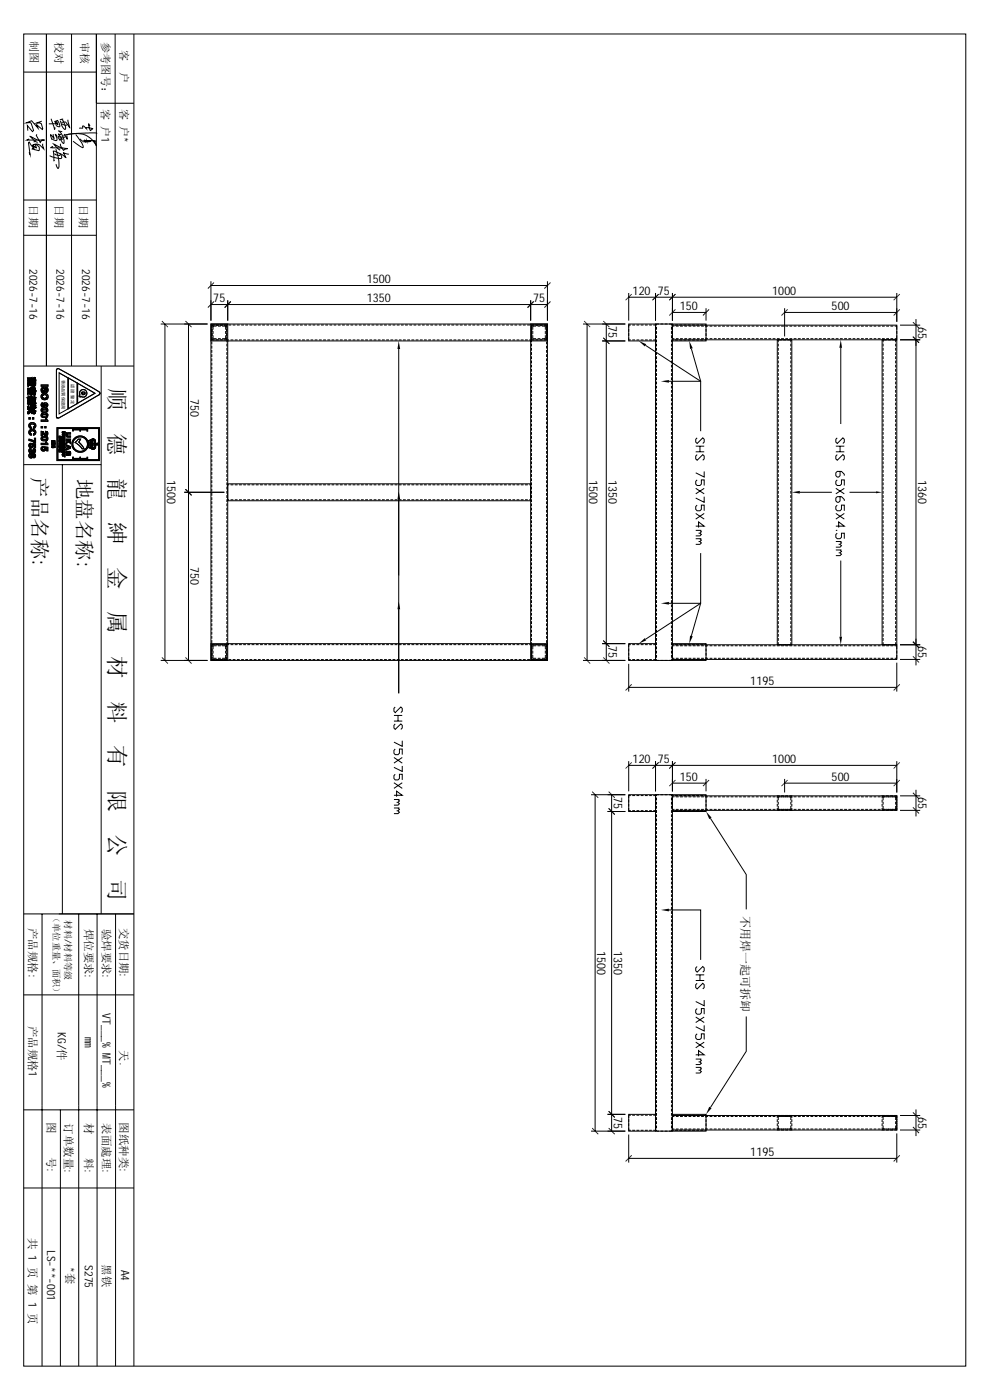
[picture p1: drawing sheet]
<svg xmlns="http://www.w3.org/2000/svg" width="297mm" height="420mm" viewBox="0 0 297 420" stroke-linecap="round" stroke-linejoin="round" font-family="sans-serif">
<defs><g id="words">
<g font-size="6.7">
<text x="32.8" y="116.5" transform="rotate(90 32.8 116.5)">顺</text>
<text x="32.8" y="130" transform="rotate(90 32.8 130)">德</text>
<text x="32.8" y="143.3" transform="rotate(90 32.8 143.3)">龍</text>
<text x="32.8" y="156.7" transform="rotate(90 32.8 156.7)">紳</text>
<text x="32.8" y="170.1" transform="rotate(90 32.8 170.1)">金</text>
<text x="32.8" y="183.5" transform="rotate(90 32.8 183.5)">属</text>
<text x="32.8" y="196.9" transform="rotate(90 32.8 196.9)">材</text>
<text x="32.8" y="210.3" transform="rotate(90 32.8 210.3)">料</text>
<text x="32.8" y="223.6" transform="rotate(90 32.8 223.6)">有</text>
<text x="32.8" y="237" transform="rotate(90 32.8 237)">限</text>
<text x="32.8" y="250.4" transform="rotate(90 32.8 250.4)">公</text>
<text x="32.8" y="263.8" transform="rotate(90 32.8 263.8)">司</text>
</g>
<g font-size="6.1">
<text x="9.8" y="143.3" transform="rotate(90 9.8 143.3)">产品名称:</text>
<text x="23.2" y="143.7" transform="rotate(90 23.2 143.7)">地盘名称:</text>
</g>
<g font-size="3.6">
<text x="110.1" y="85">1500</text>
<text x="189.8" y="88.6">120</text>
<text x="197.4" y="88.6">75</text>
<text x="231.7" y="88.6">1000</text>
<text x="64" y="90.8">75</text>
<text x="110.1" y="90.8">1350</text>
<text x="159.9" y="90.8">75</text>
<text x="204" y="93.1">150</text>
<text x="249.5" y="93.1">500</text>
<text x="182.5" y="98" transform="rotate(90 182.5 98)">75</text>
<text x="275.5" y="98" transform="rotate(90 275.5 98)">65</text>
<text x="57.2" y="119.8" transform="rotate(90 57.2 119.8)">750</text>
<text x="50.1" y="144" transform="rotate(90 50.1 144)">1500</text>
<text x="176.8" y="144" transform="rotate(90 176.8 144)">1500</text>
<text x="182.5" y="144" transform="rotate(90 182.5 144)">1350</text>
<text x="275.5" y="144" transform="rotate(90 275.5 144)">1360</text>
<text x="57.2" y="170.3" transform="rotate(90 57.2 170.3)">750</text>
<text x="182.5" y="193.9" transform="rotate(90 182.5 193.9)">75</text>
<text x="275.5" y="193.9" transform="rotate(90 275.5 193.9)">65</text>
<text x="225.1" y="205.7">1195</text>
<text x="189.8" y="229.1">120</text>
<text x="197.4" y="229.1">75</text>
<text x="231.7" y="229.1">1000</text>
<text x="184.1" y="239.2" transform="rotate(90 184.1 239.2)">75</text>
<text x="204" y="234.4">150</text>
<text x="249.5" y="234.4">500</text>
<text x="275.5" y="239.3" transform="rotate(90 275.5 239.3)">65</text>
<text x="222.4" y="274.9" transform="rotate(90 222.4 274.9)">不用焊一起可拆卸</text>
<text x="179.2" y="285.3" transform="rotate(90 179.2 285.3)">1500</text>
<text x="184.1" y="285.3" transform="rotate(90 184.1 285.3)">1350</text>
<text x="184.1" y="335.2" transform="rotate(90 184.1 335.2)">75</text>
<text x="275.5" y="335.2" transform="rotate(90 275.5 335.2)">65</text>
<text x="225.1" y="347">1195</text>
</g>
<text font-size="3.5" x="8.6" y="371.4" transform="rotate(90 8.6 371.4)">共 1 页 第 1 页</text>
<g font-size="3.4">
<text x="8.6" y="278.5" transform="rotate(90 8.6 278.5)">产品规格:</text>
<text x="25.4" y="278.7" transform="rotate(90 25.4 278.7)">焊位要求:</text>
<text x="30.8" y="278.8" transform="rotate(90 30.8 278.8)">验焊要求:</text>
<text x="36" y="278.4" transform="rotate(90 36 278.4)">交货日期:</text>
<text x="30.8" y="304.1" transform="rotate(90 30.8 304.1)">VT___% MT___%</text>
<text x="8.6" y="307.8" transform="rotate(90 8.6 307.8)">产品规格1</text>
<text x="17.3" y="309.8" transform="rotate(90 17.3 309.8)">KG/件</text>
<text x="25.4" y="311.1" transform="rotate(90 25.4 311.1)">mm</text>
<text x="36" y="315.2" transform="rotate(90 36 315.2)">天.</text>
<text x="14.1" y="336.8" transform="rotate(90 14.1 336.8)">图</text>
<text x="19.3" y="337.1" transform="rotate(90 19.3 337.1)">订单数量:</text>
<text x="25.4" y="337.1" transform="rotate(90 25.4 337.1)">材</text>
<text x="30.8" y="337.1" transform="rotate(90 30.8 337.1)">表面處理:</text>
<text x="36" y="336.8" transform="rotate(90 36 336.8)">图纸种类:</text>
<text x="14.1" y="347.1" transform="rotate(90 14.1 347.1)">号:</text>
<text x="25.4" y="347.4" transform="rotate(90 25.4 347.4)">料:</text>
<text x="14.1" y="375.1" transform="rotate(90 14.1 375.1)">LS-**-001</text>
<text x="19.9" y="380.3" transform="rotate(90 19.9 380.3)">*套</text>
<text x="25.4" y="379.7" transform="rotate(90 25.4 379.7)">S275</text>
<text x="30.8" y="379.4" transform="rotate(90 30.8 379.4)">黑铁</text>
<text x="36.3" y="381.1" transform="rotate(90 36.3 381.1)">A4</text>
</g>
<g font-size="3.3">
<text x="9" y="12.4" transform="rotate(90 9 12.4)">制图</text>
<text x="16.6" y="12.6" transform="rotate(90 16.6 12.6)">校对</text>
<text x="24.3" y="12.7" transform="rotate(90 24.3 12.7)">审核</text>
<text x="30.6" y="12.7" transform="rotate(90 30.6 12.7)">参考图号：</text>
<text x="36.1" y="14.9" transform="rotate(90 36.1 14.9)">客</text>
<text x="36.1" y="21.6" transform="rotate(90 36.1 21.6)">户</text>
<text x="30.5" y="32.7" transform="rotate(90 30.5 32.7)">客 户1</text>
<text x="36.1" y="32.7" transform="rotate(90 36.1 32.7)">客 户*</text>
<text x="8.8" y="61.6" transform="rotate(90 8.8 61.6)">日期</text>
<text x="16.6" y="61.6" transform="rotate(90 16.6 61.6)">日期</text>
<text x="23.8" y="61.6" transform="rotate(90 23.8 61.6)">日期</text>
<text x="8.8" y="80.7" transform="rotate(90 8.8 80.7)">2026-7-16</text>
<text x="16.9" y="80.7" transform="rotate(90 16.9 80.7)">2026-7-16</text>
<text x="24.7" y="80.7" transform="rotate(90 24.7 80.7)">2026-7-16</text>
</g>
<g font-size="2.8">
<text x="15.9" y="274.3" transform="rotate(90 15.9 274.3)">（单位重量、面积）</text>
<text x="19.5" y="276.2" transform="rotate(90 19.5 276.2)">材料/材料等级</text>
</g>
<g font-size="1.3">
<text x="18.6" y="114" transform="rotate(90 18.6 114)">香港品質保證局</text>
<text x="21.4" y="115.2" transform="rotate(90 21.4 115.2)">認 證 鑒 定</text>
</g>
</g></defs>
<g fill="none" stroke="#000" stroke-width=".3">
<path d="M7.1 10.2h282.7v399.8h-282.7zM13.9 10.2v99.7M21.5 10.2v99.7M28.9 10.2v99.7M34.5 10.2v99.7M40.2 10.2v399.8M7.1 21.6h21.8M12.5 36.4l-1.5 .5 1.4 .2 .4 1.5-.1 .3-1.7-1.4 .4 .9-1.9-2.2-1.6 .7 1.2-.1 .3 .2 .7 2.2-.4 .3-1.5-1.8 .1 1.5M15.3 35.6l1 3.2 .3-.5M16.5 37.1l-1.9 .1M16.9 36.3l.5 1.1-.9-1 .1 .3a1.17 1.17 0 0 0 1.3 1.3l-.1-.8-.5-1-.8 .2M17.4 39.3l1.3 .2"/>
<path d="M17.7 39.3a4.3 4.3 0 0 1 1.4 3.8l-.7-1M18.5 35.8a3.3 3.3 0 0 1 1 3.1l-.9-1.1-.5-1.5M18.6 37.1l1 .5 .6-.3M19 35.7l-1.1 .3M19.6 36.5l-1.2 .2M20.4 35.9l.5 2.4-1.3-1.7M27.1 37.8l-.5-.6 .5 1.9 .6-.5a1.9 1.9 0 0 0-1.9-.2l-.9-.6-.1 .7-.9-.1v.2M28.9 31h11.3M10.6 43.5l.3 .9-1.1-.8 .4 .9-1.4-1.9-.2 .2 .4 3.6-.3-.7M10.7 42l-.6 .7M11 40.3l-.1 .3 1.2 2.2 .5-.8h.8h-5.4l.8-.3M11.3 42l-2.2-1.1 1.4 1.5 .8 .4"/>
<path d="M12.9 43.1l-.2 .4 .4 1.2-1.2-1.2-.6-.3-1.5 .4 .7-.3 .7 .3 .6 .6v.8l-.2 .2-1.9-.5 .8-.9M16 40.3l.2 1.2-1-1.1 .3 1.5M16.6 46.2h-.1l.2 .2 .9 .3 .4-.3M16.8 44.8l.3 1.2a7.4 7.4 0 0 1 .3 4.5l-.6-1.2M17.1 40.9l-.5-.5a1.62 1.62 0 0 1 .3 1.8l-.8-.2-.6-.4M17.8 40.8l-.4 .3 1.9 .1 .2-.2M17.9 46.1a1.17 1.17 0 0 1 .4 1.5l-1.2-.1-2.2-.8M18.2 43.1v.8l.8 1.2 1.2-.5-5-.3 .7-.4M18.2 40.3h-.7l1.2 1.5-.5-.1-.2 .4-.6-.9M18.5 44.4l-2.3-1.1 1.8 1.8M19.3 40.2l.9 1.5-.2-1.1M20.1 40.5a7 7 0 0 1 8.7 3l.2 .3-.5-1.3 .1-.2-3.5-.1 2.1 .2-1.8 .1 .5-.2"/>
<path d="M20.6 46.1l-.2 .2-1.4-.5 .7 1.5a7.1 7.1 0 0 0-3.7-2l.2 3 .1-.2M22.7 40.3l.2 .3a6.4 6.4 0 0 1 2 3.7l-.9-.4-2.1-1.5M24.1 41.7l.3 .4 .6 .2M25.5 42.5l.3 .1M25.6 42.2l-.2-.1 .2 .4v-.2M26.2 42.2h-.4l.3 .1-.1 .1M29.2 40l-2.2-.1a29.5 29.5 0 0 0-8 .8M7.1 60h21.8M7.1 70.6h21.8M48.2 97.2h14.1M49.5 97.2v101M56.6 97.2v101"/>
<path d="M63.3 97.2h101v101h-101zM63.3 97.2h5v5.1h-5zM63.3 91.4h101M63.3 84.4v11.8M63.3 85.7h101M63.5 97.5h4.6v4.5h-4.6zM63.5 98.7v.9M63.5 100v.8M63.6 98.7v.9M63.6 100v.8M63.9 99.4v.8M64.3 97.6h-.7v.7"/>
<path d="M64.3 97.5h-.8v.8M64.8 97.5h.8M64.8 97.6h.8M65 97.9h-1.1v1M65.4 97.9h.9M66 97.5h.8M66 97.6h.8M66.6 97.9h1.1v1M67.3 97.6h.7v.7M67.3 97.5h.8M67.7 99.4v.8M68 98.7v.9"/>
<path d="M68 100v.8M68.3 90.1v6.1M68.5 97.5h.9M69.8 97.5h.9M71.1 97.5h.8M72.3 97.5h.9M73.6 97.5h.8M74.8 97.5h.9M76.1 97.5h.9M77.4 97.5h.8M78.7 97.5h.8M79.9 97.5h.8"/>
<path d="M81.2 97.5h.8M82.4 97.5h.9M83.7 97.5h.8M85 97.5h.8M86.2 97.5h.8M87.5 97.5h.8M88.7 97.5h.9M90 97.5h.8M91.3 97.5h.8M92.5 97.5h.9M93.8 97.5h.8M95 97.5h.9"/>
<path d="M96.3 97.5h.9M97.6 97.5h.8M98.8 97.5h.9M100.1 97.5h.8M101.3 97.5h.9M102.6 97.5h.9M103.9 97.5h.8M105.2 97.5h.8M106.4 97.5h.8M107.7 97.5h.8M108.9 97.5h.9M110.2 97.5h.8"/>
<path d="M111.5 97.5h.8M112.7 97.5h.9M114 97.5h.8M115.2 97.5h.9M116.5 97.5h.8M117.8 97.5h.8M119 97.5h.9M120.3 97.5h.8M121.5 97.5h.9M122.8 97.5h.9M124.1 97.5h.8M125.3 97.5h.9"/>
<path d="M126.6 97.5h.8M127.8 97.5h.9M129.1 97.5h.9M130.4 97.5h.8M131.7 97.5h.8M132.9 97.5h.9M134.2 97.5h.8M135.4 97.5h.9M136.7 97.5h.8M138 97.5h.8M139.2 97.5h.9M140.5 97.5h.8"/>
<path d="M141.7 97.5h.9M143 97.5h.8M144.3 97.5h.8M145.5 97.5h.9M146.8 97.5h.8M148 97.5h.9M149.3 97.5h.9M150.6 97.5h.8M151.8 97.5h.9M153.1 97.5h.9M154.3 97.5h.9M155.6 97.5h.9"/>
<path d="M156.9 97.5h.8M158.2 97.5h.8M159.2 97.2h5.1v5.1h-5.1zM159.2 90.1v6.1M159.4 97.5h.9M159.5 97.5h4.5v4.5h-4.5zM159.6 98.7v.9M159.6 100v.8M159.9 99.4v.8M160.3 97.6h-.7v.7M160.7 97.5h.8M160.7 97.6h.8"/>
<path d="M160.9 97.9h-1v1M161.3 97.9h.8M161.9 97.5h.9M161.9 97.6h.9M162.6 97.9h1v1M163.2 97.5h.8v.8M163.2 97.6h.7v.7M163.6 99.4v.8M163.9 98.7v.9M163.9 100v.8M164 98.7v.9M164 100v.8"/>
<path d="M164.3 84.4v11.8M174.9 97.2h12.7M176.1 97.2v101M181.9 97.2v101M188.6 97.2h8.1v5.1h-8.1zM188.6 87.9v8.3M188.6 98.7v.9M188.6 100v.8M188.6 89.2h80.5M189.3 97.5h-.7v.8M189.7 97.5h.8M191 97.5h.8"/>
<path d="M192.2 97.5h.9M193.5 97.5h.9M194.8 97.5h.8M196 97.5h.7v.8M196.7 97.2h5.1v101h-5.1zM196.7 87.9v8.3M196.7 98.7v.9M196.7 100v.8M197 98.1v.8M197 99.4v.8M197.7 97.2h-.7v.5M198.2 97.2h.8"/>
<path d="M199.4 97.2h.9M200.7 97.2h.8v.5M201.5 98.1v.8M201.5 99.4v.8M201.8 97.2h10v5.1h-10zM201.8 97.6h67.3v4.4h-67.3zM201.8 98.7v3.3h.4M201.8 87.9v8.3M201.8 93.8h10M202.2 97.5h-.4v.8M202.4 97.9h-.6v1M202.6 97.5h.8"/>
<path d="M202.8 97.9h.8M203.8 97.5h.9M204 97.9h.9M205.1 97.5h.9M205.3 97.9h.9M206.4 97.5h.8M206.6 97.9h.8M207.6 97.5h.9M207.9 97.9h.8M208.9 97.5h.8M209.1 97.9h.8M210.1 97.5h.9"/>
<path d="M210.4 97.9h.8M211.4 97.5h.4v.8M211.6 97.9h.9M211.8 92.5v3.7M211.8 98.7v.9M211.8 100v.8M212.9 97.9h.8M214.2 97.9h.8M215.4 97.9h.8M216.7 97.9h.8M217.9 97.9h.9M219.2 97.9h.8"/>
<path d="M220.5 97.9h.8M221.7 97.9h.8M223 97.9h.8M224.2 97.9h.9M225.5 97.9h.9M226.8 97.9h.8M228 97.9h.9M229.3 97.9h.8M230.5 97.9h.9M231.8 97.9h.9M233.1 97.9h.8M234.4 97.9h.8"/>
<path d="M235.4 93.8h33.7M235.4 92.5v8.5M235.6 97.9h.8M236.9 97.9h.8M238.1 97.9h.9M239.4 97.9h.8M240.7 97.9h.8M241.9 97.9h.8M243.2 97.9h.8M244.4 97.9h.9M245.7 97.9h.8M247 97.9h.8"/>
<path d="M248.2 97.9h.9M249.5 97.9h.8M250.7 97.9h.9M252 97.9h.9M253.3 97.9h.8M254.6 97.9h.8M255.8 97.9h.8M257 97.9h.9M258.3 97.9h.9M259.6 97.9h.8M260.9 97.9h.8M262.1 97.9h.8"/>
<path d="M263.4 97.9h.8M264.6 97.9h.9M265.9 97.9h.8M267.2 97.9h.8M268.4 97.9h.7v1M269.1 87.9v8.7M269.1 99.4v.8M270 97.6h6.1M274.8 95.8v103.9M7.1 109.9h33.1M8.3 116.5h.9l-.1 1.9-.8-.2zM8.3 113.4h.9v.7l-.1 .2-.8-.1 .2-.6z"/>
<path d="M8.3 119.6l.5 .2 .4-.3-.3 .3 1.8 .1 .1 1.3-.2 .1-.1-1.2h-.3l.2 1.1-.2 .2-.5-.1 .1-1.2h-.3l.1 1.2-.2 .2-1-.2-.1-.1 .3-.3-.1 .3h.4v-.3h-.6l.6-.1v-.2l-.6-.2h.6v-.2h-.6v-.1l1.1-.1-.8-.1zM8.4 114.3l.1 .8 .5 .2-.2 .3-.3-.3 .1 .4-.2 .3zM8.4 118.8l.8 .2-.1 .3h.3l-.1-.3 .3-.1 .3 .4 .5-.4 .4 .4-.2 .3-.3-.4-.3 .2 .4 .1-.2 .3-.6-.6v.4h.2l-.4 .2v-.4h-1.1v-.1h.7zM8.5 116.7h.2v1.4h-.2zM8.6 114.8l.3-.2-.2 .3zM8.6 113.6h.4v.4h-.4zM8.8 116.7h.2v1.4h-.2zM8.9 114.5h.8l-.1 1.2-.6-.1zM9.1 114.7h.4v.7h-.4zM9.3 116.2l.1-.1v1.2h.2l.1-1v1h.2l.1-.9v.9h.2l.1-1.2v1.2h.2l.1-.8v.8h.2l-.1 .3-.1-.2 .1 .8-.2 .2-.2-.2 .2 .3-.2 .2-.1-.5h-.4l.1-.7h-.2l.1 .7-.2 .2v-.9h-.2l.1 .9-.2 .3zM9.4 113.5l.1-.1 .1 .6-.2 .3zM9.7 114.2l.9 .7 .1-.6 .1 .7-.4 .2 .3 .3-.2 .3-.2-.5-.1 .2 .3 .2-.3 .3-.1-.4-.3 .4-.1-.3 .7-.7-.5-.3 .1 .5-.1 .3z"/>
<path d="M9.8 113.4l.2 .6-.2 .3zM10 117.5h.2v.6h-.2zM10.1 114.5l.4-.2-.2 .3zM10.2 113.3l.1 1zM10.3 117.5h.2v.6h-.2zM10.5 113.4l.2 .6-.2 .3zM12.4 115.5h2v.4h-2zM12.5 116.4l.5-.2v.4l-.3 .3 .2 .6 .2-.1 .4-1.1 .8 .1 .1 .9-.6 .5 .3-1a.26 .26 0 0 0-.4-.1 .26 .26 0 0 0-.1 .3l-.2 .7-.7 .1-.4-.6zM12.5 116.4l.5-.2v.4l-.3 .3v.4a.26 .26 0 0 0 .4 .1 .26 .26 0 0 0 .1-.3l.3-.8 .8 .1 .1 .7-.4 .7h-.2v-.4l.3-.6a.27 .27 0 0 0-.4-.2 .27 .27 0 0 0-.1 .4l-.2 .7-.7 .1-.4-.6zM17 110.8l.6-.2 4.8 2.7 7.3 4.3 .4 .4-.2 .3-12.2 7.1h-.6l-.2-.2zM17.7 111.9l2.7 1.5v9.3l-2.7 1.5zM17.7 111.9l2.7 1.5v9.3l-.2 .2"/>
<path d="M20.5 113.5l2.7 1.4v6.2l-2.7 1.5zM23.3 115l5.2 3-5.2 3zM24.2 117.2l1-.3 .5 .3a1.12 1.12 0 0 1 .3 1.4l-.6 .5-1.1-.1-.3 .2-.3-.3 .3-.3-.1-.8zM24.6 117.7h.8l.1 .5-.7 .2 .2-.2-.4-.3-.2 .2zM30.4 109.9v164.4M63.5 101.3v.8M63.5 102.5v.8M63.5 103.8v.8M63.5 105v.9M63.5 106.3v.8M63.5 107.6v.8M63.5 108.8v.9"/>
<path d="M63.5 110.1v.8M63.5 111.3v.9M63.5 112.6v.9M63.5 113.9v.8M63.5 115.1v.9M63.5 116.4v.8M63.5 117.6v.9M63.5 118.9v.9M63.6 101.3v.7h.7M63.9 100.6v1h1.1M64.8 102h.8M65.4 101.6h.9"/>
<path d="M66 102h.8M67.7 100.6v1h-1.1M68 101.3v.7h-.7M68.1 103.1v.9M68.1 104.4v.8M68.1 105.7v.8M68.1 106.9v.9M68.1 108.2v.9M68.1 109.5v.8M68.1 110.7v.8M68.1 112v.8M68.1 113.2v.9"/>
<path d="M68.1 114.5v.9M68.1 115.8v.8M68.1 117v.9M68.1 118.3v.8M68.1 119.5v.9M68.3 102.3h90.9v90.9h-90.9zM68.7 102h-.6v.7M69.2 102h.8M70.4 102h.9M71.7 102h.9M73 102h.8M74.2 102h.9"/>
<path d="M75.5 102h.8M76.8 102h.8M78 102h.9M79.3 102h.8M80.5 102h.9M81.8 102h.8M83.1 102h.8M84.3 102h.9M85.6 102h.8M86.8 102h.9M88.1 102h.8M89.4 102h.8"/>
<path d="M90.6 102h.9M91.9 102h.9M93.2 102h.8M94.4 102h.8M95.7 102h.8M96.9 102h.9M98.2 102h.9M99.5 102h.8M100.7 102h.9M102 102h.8M103.3 102h.8M104.5 102h.9"/>
<path d="M105.8 102h.8M107 102h.9M108.3 102h.8M109.6 102h.8M110.8 102h.9M112.1 102h.8M113.4 102h.8M114.6 102h.8M115.9 102h.8M117.1 102h.9M118.4 102h.9M119.6 104.7v103.4"/>
<path d="M119.7 102h.8M120.9 102h.9M122.2 102h.8M123.4 102h.9M124.7 102h.9M126 102h.8M127.2 102h.9M128.5 102h.8M129.8 102h.8M131 102h.9M132.3 102h.8M133.6 102h.8"/>
<path d="M134.8 102h.8M136.1 102h.8M137.3 102h.9M138.6 102h.8M139.9 102h.8M141.1 102h.8M142.4 102h.8M143.6 102h.9M144.9 102h.9M146.2 102h.8M147.4 102h.9M148.7 102h.8"/>
<path d="M149.9 102h.9M151.2 102h.9M152.5 102h.8M153.8 102h.8M155 102h.8M156.3 102h.8M157.5 102h.9M158.8 102h.7v.7M159.5 103.1v.9M159.5 104.4v.8M159.5 105.7v.8M159.5 106.9v.9"/>
<path d="M159.5 108.2v.9M159.5 109.5v.8M159.5 110.7v.8M159.5 112v.8M159.5 113.2v.9M159.5 114.5v.9M159.5 115.8v.8M159.5 117v.9M159.5 118.3v.8M159.5 119.5v.9M159.6 101.3v.7h.7M159.9 100.6v1h1"/>
<path d="M160.7 102h.8M161.3 101.6h.8M161.9 102h.9M163.6 100.6v1h-1M163.9 101.3v.7h-.7M164 101.3v.8M164 102.5v.8M164 103.8v.8M164 105v.9M164 106.3v.8M164 107.6v.8M164 108.8v.9"/>
<path d="M164 110.1v.8M164 111.3v.9M164 112.6v.9M164 113.9v.8M164 115.1v.9M164 116.4v.8M164 117.6v.9M164 118.9v.9M180.7 102.3h6.9M188.6 101.3v.7h.7M189.7 102h.8M191 102h.8"/>
<path d="M192.2 102h.9M193.5 102h.9M193.7 103.6l16.5 10.8-2.8-9.8M194.8 102h.8M196.7 101.3v.7h-.7M197 100.6v.9M197 101.9v.8M197 103.1v.9M197 104.4v.8M197 105.7v.8M197 106.9v.9M197 108.2v.9"/>
<path d="M197 109.5v.8M197 110.7v.8M197 112v.8M197 113.2v.9M197 114.5v.9M197 115.8v.8M197 117v.9M197 118.3v.8M197 119.5v.9M200.7 114.4h9.5v15M201.5 100.6v.9M201.5 101.9v.8"/>
<path d="M201.5 103.1v.9M201.5 104.4v.8M201.5 105.7v.8M201.5 106.9v.9M201.5 108.2v.9M201.5 109.5v.8M201.5 110.7v.8M201.5 112v.8M201.5 113.2v.9M201.5 114.5v.9M201.5 115.8v.8M201.5 117v.9"/>
<path d="M201.5 118.3v.8M201.5 119.5v.9M201.8 101.6h.6M202.6 102h.8M202.8 101.6h.8M203.8 102h.9M204 101.6h.9M205.1 102h.9M205.3 101.6h.9M206.4 102h.8M206.6 101.6h.8M207.6 102h.9"/>
<path d="M207.9 101.6h.8M208.9 102h.8M209.1 101.6h.8M210.1 102h.9M210.4 101.6h.8M211.6 101.6h.9M211.8 101.3v.7h-.4M212.9 101.6h.8M214.2 101.6h.8M215.4 101.6h.8M216.7 101.6h.8M217.9 101.6h.9"/>
<path d="M219.2 101.6h.8M220.5 101.6h.8M221.7 101.6h.8M223 101.6h.8M224.2 101.6h.9M225.5 101.6h.9M226.8 101.6h.8M228 101.6h.9M229.3 101.6h.8M230.5 101.6h.9M231.8 101.6h.9M233.1 101.6h.8"/>
<path d="M233.2 102h4.4v91.5h-4.4zM233.5 103.1v.9M233.5 104.4v.8M233.5 105.7v.8M233.5 106.9v.9M233.5 108.2v.9M233.5 109.5v.8M233.5 110.7v.8M233.5 112v.8M233.5 113.2v.9M233.5 114.5v.9M233.5 115.8v.8"/>
<path d="M233.5 117v.9M233.5 118.3v.8M233.5 119.5v.9M234.4 101.6h.8M234.6 102h-1.1v.7M235 102h.8M235.6 101.6h.8M236.2 102h1.1v.7M236.9 101.6h.8M237.3 103.1v.9M237.3 104.4v.8M237.3 105.7v.8"/>
<path d="M237.3 106.9v.9M237.3 108.2v.9M237.3 109.5v.8M237.3 110.7v.8M237.3 112v.8M237.3 113.2v.9M237.3 114.5v.9M237.3 115.8v.8M237.3 117v.9M237.3 118.3v.8M237.3 119.5v.9M238.1 101.6h.9"/>
<path d="M239.4 101.6h.8M240.7 101.6h.8M241.9 101.6h.8M243.2 101.6h.8M244.4 101.6h.9M245.7 101.6h.8M247 101.6h.8M248.2 101.6h.9M249.5 101.6h.8M250.7 101.6h.9M252 101.6h.9M252.3 104.4v22.9"/>
<path d="M253.3 101.6h.8M254.6 101.6h.8M255.8 101.6h.8M257 101.6h.9M258.3 101.6h.9M259.6 101.6h.8M260.9 101.6h.8M262.1 101.6h.8M263.4 101.6h.8M264.6 101.6h.9M264.7 102h4.4v91.5h-4.4zM265 103.1v.9"/>
<path d="M265 104.4v.8M265 105.7v.8M265 106.9v.9M265 108.2v.9M265 109.5v.8M265 110.7v.8M265 112v.8M265 113.2v.9M265 114.5v.9M265 115.8v.8M265 117v.9M265 118.3v.8"/>
<path d="M265 119.5v.9M265.9 101.6h.8M266 102h-1v.7M266.4 102h.9M267.2 101.6h.8M267.7 102h1v.7M268.7 103.1v.9M268.7 104.4v.8M268.7 105.7v.8M268.7 106.9v.9M268.7 108.2v.9M268.7 109.5v.8"/>
<path d="M268.7 110.7v.8M268.7 112v.8M268.7 113.2v.9M268.7 114.5v.9M268.7 115.8v.8M268.7 117v.9M268.7 118.3v.8M268.7 119.5v.9M269.1 100.6v1h-.7M270 102h6.1M7.1 139.4h23.3M8.3 122.5l.5 .5h.6l-.1 .4-.8-.4z"/>
<path d="M8.4 123.5h1l-.1 .3-.8-.1v.2l.3 .1-.4 .2zM8.6 121.7v.4l.6 .2-.1-.7 .6 .2 .1-.2-.1 1h.7l-.2 .6h.6l-.1 .3-.2-.1v.7v-.7h-.3l.1 .7-.1 .1-.3-.3h.3v-1h-.3v.2h.2l-.1 .4-.1-.2 .1 .4-.1 .2-.2-.5v.4l.2 .2-.4 .1v-.9l.3-.1 .1-.2-1.1-.2-.4-.4 1.3 .3v-.6h-.4l.1 .3-.1 .3-.7-.3-.3-.3zM8.7 131.8l1 .3 .6 .4v-1h.4v1.4l-2-.7zM8.7 125.3h.4v.5h-.4zM8.8 127.3l.6-.5 .9 .2a.92 .92 0 0 1 .3 1.2l-.6 .4 .4-1-.5-.3h-.5l-.4 .3 .4 1-.3-.1-.5-.7zM8.8 129.2l.8-.4 .7 .2a.98 .98 0 0 1 .3 1.3l-.6 .3 .4-1-.9-.4-.5 .4 .4 1-.4-.1-.4-.7zM8.8 133.2l.4-.1-.2 .7 .3 .2 .4-.2-.1-.7 1.1 .2v1h-.4v-.8l-.4-.1v.8l-.5 .2a.69 .69 0 0 1-.7-.4 .69 .69 0 0 1 .1-.8zM8.8 133.2l.4-.1-.2 .7a.39 .39 0 0 0 .3 .2 .39 .39 0 0 0 .4-.2l-.1-.7 1.1 .2v1h-.4v-.8l-.4-.1v.8l-.5 .2a.69 .69 0 0 1-.7-.4 .69 .69 0 0 1 .1-.8zM8.8 136.2l.6-.1a.33 .33 0 0 0 .4 .3 .33 .33 0 0 0 .3-.3l.4 .1 .2 .4-.1 .4-.3 .4-.5-.2-.5 .3-.3-.1-.4-.6zM8.9 134.7l.4-.2v.4l-.3 .3 .1 .3 .4-.1 .1-.3 .4 .4 .3-.2-.3-.7 .5 .2 .1 .6a.49 .49 0 0 1-.4 .4 .49 .49 0 0 1-.5-.2l-.3 .3-.6-.2-.2-.5zM8.9 134.7l.4-.2v.4a.31 .31 0 0 0-.3 .3 .31 .31 0 0 0 .1 .3l.4-.1 .1-.3 .4 .4 .3-.2-.3-.7 .4 .1 .3 .4-.2 .7h-.4l-.4-.2-.3 .3h-.3l-.5-.6zM9 120.2h.4v.2h-.4z"/>
<path d="M9 120.6h.4v.2h-.4zM9 120.9h.4v.3h-.4zM9 136.6l.5-.1 .1 .4-.5 .1zM9.7 125.3h.4v.5h-.4zM9.8 120.1h.4v1h-.4zM9.9 121.7h.9v.7l-.2 .2-.7-.1zM9.9 136.6l.3-.1 .1 .4-.3 .1zM10.1 121.9h.5v.4h-.5zM12.4 126.1h1.3v-.5h.3l.4 .8h-2zM12.4 129.5l.5 .1 .6 .8 .5-.1v-.3l-.4-.2v-.3l.5 .1 .3 .4-.2 .6-.7 .2-.8-.8v.8h-.3zM12.4 133.1h1.3v-.5h.3l.4 .8h-2zM12.4 128h.4v.4h-.4z"/>
<path d="M12.4 122.7l.6-.3 .9 .1 .4 .4v.5l-.4 .3h-1.2l-.4-.6zM12.4 124.2l.5-.2h.9l.4 .2 .2 .6-.5 .5h-1.1l-.4-.4zM12.4 131.2l.5-.2h1l.5 .5-.1 .4-.4 .3h-1.2l-.4-.5zM12.5 121.1l.3-.2-.1 .7 .5 .3-.1-.7 .4-.3h.5l.4 .5-.1 .4-.5 .4h-1l-.5-.6zM12.5 134.2l.4-.2-.2 .6 .1 .3a.34 .34 0 0 0 .5 0 .34 .34 0 0 0 0-.5v-.3l1.1 .1v1.1h-.4v-.8h-.4l-.1 .7-.8 .1-.4-.5zM12.7 122.9l1-.1 .3 .4-1.1 .2zM12.7 124.5l1.1-.1 .2 .4-1 .1-.3-.1zM12.7 131.5l1.1-.1 .2 .3-1 .2-.3-.1zM13.3 121.4l.5-.1 .2 .4-.5 .1zM13.4 128h.4v.4h-.4zM15.6 132.3l.7-.1 .2 .5-.8 .1zM15.6 133.9l.8-.1 .1 .4-.8 .2z"/>
<path d="M15.6 133.1l.7-.1 .2 .4-.2 .2 .1-.4-.3-.1 .1 .4-.5 .1-.2-.2zM15.7 132.5l.5-.2 .2 .3-.6 .1zM15.7 133.9h.2l.1 .2-.3 .1zM15.7 133.1h.3v.3h-.3zM16.1 134l.3 .1-.2 .1zM17.1 128.4h12.7v9.8h-12.7zM17.4 128.6h4.4v.7l.2-.7h.3v.4l.1-.4h.3v.4l.2-.4h.3v.4l.1-.4h.3v.4l.1-.4h.3v.8l.1-.8h.3v.4l.2-.4h.2v.4l.2-.4h.3v.4l.1-.4h.3v.4l.1-.4h.3v.8h.2v-.8h3.3v9.4h-3.3v-.8h-.2v.8h-.3v-.4l-.1 .4h-.3v-.4l-.1 .4h-.3v-.4l-.2 .4h-.2v-.4l-.2 .4h-.3v-.8l-.1 .8h-.3v-.4l-.1 .4h-.3v-.4l-.1 .4h-.3v-.4l-.2 .4h-.3v-.4l-.1 .4h-.3v-.8l-.2 .8h-4.4zM17.7 131.8l.8-.3-.4 .3 .4 .4zM17.7 133.5h.8v.5l-.1-.4h-.2v.3l-.4-.3-.1 .4zM17.7 134.2h.8l-.6 .4 .6 .3-.8 .1 .6-.2-.5-.2 .5-.3zM17.7 130.9l.2 .4a.28 .28 0 0 1 .4-.3 .28 .28 0 0 1 .1 .4v-.3l-.6 .3zM17.7 132.2l.1 .4 .6-.4 .1 .5-.1-.3-.6 .3z"/>
<path d="M17.7 133.1h.7l.1-.3v.6l-.1-.2zM17.7 135.2l.1 .3 .6-.3 .1 .4-.3-.3-.1 .3h-.3zM18.7 129.5l.8 .1-.5 .4 .5 .3-.8 .1 .6-.2-.5-.2 .5-.3zM18.7 130.5l.8 .4-.8 .3 .3-.2zM18.7 131.3h.8l-.6 .4 .6 .2h-.8l.6-.5zM18.7 132l.8 .4-.7 .3 .2-.5zM18.7 133.5h.8v.5l-.1-.4h-.2v.4l-.4-.4-.1 .4zM18.7 134.2h.8l-.5 .4 .5 .4h-.8l.6-.1-.5-.3 .5-.3zM18.7 135.2h.8v.5l-.1-.4h-.2v.3l-.4-.3-.1 .4zM18.7 135.8h.8l-.6 .5 .6 .1h-.8l.6-.5zM18.7 136.7h.7l.1-.2v.6l-.1-.2zM18.7 139.4v134.9"/>
<path d="M18.8 132.9l.6-.1 .1 .6-.2-.5-.5 .1v.3l.3-.2v.3h-.3zM19.1 132.2l.3 .1-.4 .1zM19.1 130.7l.2 .1-.2 .1zM19.9 131.8h1.3v.3h-.6l.6 .6v.4l-.7-.5-.6 .6v-.5l.5-.5-.5-.1zM19.9 133.5l1.3 .5v.5l-1.3 .6v-.4l.3-.1v-.7l-.3-.1zM19.9 135.5h.3v.8l.4-.8h.4l.2 .4-.1 .7h-.2l.1-.5-.3-.3-.1 .7-.6 .2zM19.9 130.1l1.3-.2v.4l-1.1 .1 .1 .5h1v.3l-1.2-.1-.2-.3zM20.4 134l.6 .2-.6 .3zM23.5 131.8h.7l-.6 .9 1.6 2h-.6l-.9-1.1-1.2-.8zM26.5 132.2l.9-.3 .3 .1 .1-.3 .2 .3 .1-.3-.1 .3 .4 .3-.1 .8 .7 .2v-.2h.2l-.1 .2 .2-.1v.2h-.9v.8l-.3 .4-.7 .1-.9-.4 .3-.6zM26.9 132.2h1.3l.1 .2-.1 .7-.7 .1 .1-.3h-.4v.3l-.1-.4 .3-.2 .1 .2 .3-.4-.5-.2-.1 .3zM27.2 133.4h.1l-.1 .2h.4l-.1-.2 .7 .1 .1 .8-.4 .2-1-.2 .3-.2 .1 .2 .5-.1-.3-.5-.1 .2-.3-.1z"/>
<path d="M27.5 134.6l.2 .1zM27.5 131.8l.2 .2zM27.7 134.7l.2 .1zM28 134.7l.1 .1zM28.2 131.9l.1 .1zM28.2 134.6l.1 .1zM28.4 132.9l.2 .1zM28.4 133.6h.2zM28.4 132l.1 .2zM28.4 134.5l.1 .1zM28.4 134.3h.3zM28.5 134l.2 .1z"/>
<path d="M28.5 132.2l.1 .2zM28.5 132.6l.1 .2zM28.5 133.8l.1 .1zM28.5 132.4l.2 .2zM63.5 120.2v.8M63.5 121.5v.8M63.5 122.7v.8M63.5 124v.8M63.5 125.2v.9M63.5 126.5v.8M63.5 127.8v.8M63.5 129v.9"/>
<path d="M63.5 130.3v.8M63.5 131.5v.9M63.5 132.8v.8M63.5 134.1v.8M63.5 135.3v.9M63.5 136.6v.8M63.5 137.8v.9M63.5 139.1v.9M68.1 120.8v.9M68.1 122.1v.8M68.1 123.4v.8M68.1 124.6v.8"/>
<path d="M68.1 125.9v.8M68.1 127.1v.9M68.1 128.4v.8M68.1 129.7v.8M68.1 130.9v.8M68.1 132.2v.8M68.1 133.4v.9M68.1 134.7v.9M68.1 136v.8M68.1 137.2v.8M68.1 138.5v.8M68.1 139.7v.9"/>
<path d="M159.5 120.8v.9M159.5 122.1v.8M159.5 123.4v.8M159.5 124.6v.8M159.5 125.9v.8M159.5 127.1v.9M159.5 128.4v.8M159.5 129.7v.8M159.5 130.9v.8M159.5 132.2v.8M159.5 133.4v.9M159.5 134.7v.9"/>
<path d="M159.5 136v.8M159.5 137.2v.8M159.5 138.5v.8M159.5 139.7v.9M164 120.2v.8M164 121.5v.8M164 122.7v.8M164 124v.8M164 125.2v.9M164 126.5v.8M164 127.8v.8M164 129v.9"/>
<path d="M164 130.3v.8M164 131.5v.9M164 132.8v.8M164 134.1v.8M164 135.3v.9M164 136.6v.8M164 137.8v.9M164 139.1v.9M197 120.8v.9M197 122.1v.8M197 123.4v.8M197 124.6v.8"/>
<path d="M197 125.9v.8M197 127.1v.9M197 128.4v.8M197 129.7v.8M197 130.9v.8M197 132.2v.8M197 133.4v.9M197 134.7v.9M197 136v.8M197 137.2v.8M197 138.5v.8M197 139.7v.9"/>
<path d="M201.5 120.8v.9M201.5 122.1v.8M201.5 123.4v.8M201.5 124.6v.8M201.5 125.9v.8M201.5 127.1v.9M201.5 128.4v.8M201.5 129.7v.8M201.5 130.9v.8M201.5 132.2v.8M201.5 133.4v.9M201.5 134.7v.9"/>
<path d="M201.5 136v.8M201.5 137.2v.8M201.5 138.5v.8M201.5 139.7v.9M208.7 133.9h2.6M208.7 135.6h2.6M209.2 131.4l-.5 .4v.9l.5 .4 1.7-1.7 .4 .4v.9l-.4 .4M209.2 136.4l-.5 .5v.8l.5 .4 1.7-1.7 .4 .5v.8l-.4 .4M210 133.9v1.7M233.5 120.8v.9M233.5 122.1v.8M233.5 123.4v.8"/>
<path d="M233.5 124.6v.8M233.5 125.9v.8M233.5 127.1v.9M233.5 128.4v.8M233.5 129.7v.8M233.5 130.9v.8M233.5 132.2v.8M233.5 133.4v.9M233.5 134.7v.9M233.5 136v.8M233.5 137.2v.8M233.5 138.5v.8"/>
<path d="M233.5 139.7v.9M237.3 120.8v.9M237.3 122.1v.8M237.3 123.4v.8M237.3 124.6v.8M237.3 125.9v.8M237.3 127.1v.9M237.3 128.4v.8M237.3 129.7v.8M237.3 130.9v.8M237.3 132.2v.8M237.3 133.4v.9"/>
<path d="M237.3 134.7v.9M237.3 136v.8M237.3 137.2v.8M237.3 138.5v.8M237.3 139.7v.9M250.8 133.9h2.5M250.8 135.6h2.5M251.2 131.4l-.4 .4v.9l.4 .4 1.7-1.7 .4 .4v.9l-.4 .4M251.2 136.4l-.4 .5v.8l.4 .4 1.7-1.7 .4 .5v.8l-.4 .4M252.1 133.9v1.7M265 120.8v.9M265 122.1v.8"/>
<path d="M265 123.4v.8M265 124.6v.8M265 125.9v.8M265 127.1v.9M265 128.4v.8M265 129.7v.8M265 130.9v.8M265 132.2v.8M265 133.4v.9M265 134.7v.9M265 136v.8M265 137.2v.8"/>
<path d="M265 138.5v.8M265 139.7v.9M268.7 120.8v.9M268.7 122.1v.8M268.7 123.4v.8M268.7 124.6v.8M268.7 125.9v.8M268.7 127.1v.9M268.7 128.4v.8M268.7 129.7v.8M268.7 130.9v.8M268.7 132.2v.8"/>
<path d="M268.7 133.4v.9M268.7 134.7v.9M268.7 136v.8M268.7 137.2v.8M268.7 138.5v.8M268.7 139.7v.9M55.3 147.7h12M63.5 140.4v.8M63.5 141.6v.9M63.5 142.9v.8M63.5 144.1v.9M63.5 145.4v.9"/>
<path d="M63.5 146.7v.8M63.5 148v.8M63.5 149.2v.9M63.5 150.5v.8M63.5 151.7v.9M63.5 153v.8M63.5 154.3v.8M63.5 155.5v.9M63.5 156.8v.8M63.5 158v.9M63.5 159.3v.8M68.1 141v.9"/>
<path d="M68.1 142.3v.8M68.1 143.6v.8M68.1 144.8v.8M68.1 146.1v.8M68.1 147.3v.9M68.1 148.6v.8M68.1 149.9v.8M68.1 151.1v.8M68.1 152.4v.8M68.1 153.6v.9M68.1 154.9v.8M68.1 156.2v.8"/>
<path d="M68.1 157.4v.8M68.1 158.7v.8M68.1 159.9v.9M68.3 145.2h90.9v5.1h-90.9zM68.3 145.5h.4M68.3 150h.4M69.2 145.5h.8M69.2 150h.8M70.4 145.5h.9M70.4 150h.9M71.7 145.5h.9M71.7 150h.9"/>
<path d="M73 145.5h.8M73 150h.8M74.2 145.5h.9M74.2 150h.9M75.5 145.5h.8M75.5 150h.8M76.8 145.5h.8M76.8 150h.8M78 145.5h.9M78 150h.9M79.3 145.5h.8M79.3 150h.8"/>
<path d="M80.5 145.5h.9M80.5 150h.9M81.8 145.5h.8M81.8 150h.8M83.1 145.5h.8M83.1 150h.8M84.3 145.5h.9M84.3 150h.9M85.6 145.5h.8M85.6 150h.8M86.8 145.5h.9M86.8 150h.9"/>
<path d="M88.1 145.5h.8M88.1 150h.8M89.4 145.5h.8M89.4 150h.8M90.6 145.5h.9M90.6 150h.9M91.9 145.5h.9M91.9 150h.9M93.2 145.5h.8M93.2 150h.8M94.4 145.5h.8M94.4 150h.8"/>
<path d="M95.7 145.5h.8M95.7 150h.8M96.9 145.5h.9M96.9 150h.9M98.2 145.5h.9M98.2 150h.9M99.5 145.5h.8M99.5 150h.8M100.7 145.5h.9M100.7 150h.9M102 145.5h.8M102 150h.8"/>
<path d="M103.3 145.5h.8M103.3 150h.8M104.5 145.5h.9M104.5 150h.9M105.8 145.5h.8M105.8 150h.8M107 145.5h.9M107 150h.9M108.3 145.5h.8M108.3 150h.8M109.6 145.5h.8M109.6 150h.8"/>
<path d="M110.8 145.5h.9M110.8 150h.9M112.1 145.5h.8M112.1 150h.8M113.4 145.5h.8M113.4 150h.8M114.6 145.5h.8M114.6 150h.8M115.9 145.5h.8M115.9 150h.8M117.1 145.5h.9M117.1 150h.9"/>
<path d="M118.4 145.5h.9M118.4 150h.9M119.7 145.5h.8M119.7 150h.8M120.9 145.5h.9M120.9 150h.9M122.2 145.5h.8M122.2 150h.8M123.4 145.5h.9M123.4 150h.9M124.7 145.5h.9M124.7 150h.9"/>
<path d="M126 145.5h.8M126 150h.8M127.2 145.5h.9M127.2 150h.9M128.5 145.5h.8M128.5 150h.8M129.8 145.5h.8M129.8 150h.8M131 145.5h.9M131 150h.9M132.3 145.5h.8M132.3 150h.8"/>
<path d="M133.6 145.5h.8M133.6 150h.8M134.8 145.5h.8M134.8 150h.8M136.1 145.5h.8M136.1 150h.8M137.3 145.5h.9M137.3 150h.9M138.6 145.5h.8M138.6 150h.8M139.9 145.5h.8M139.9 150h.8"/>
<path d="M141.1 145.5h.8M141.1 150h.8M142.4 145.5h.8M142.4 150h.8M143.6 145.5h.9M143.6 150h.9M144.9 145.5h.9M144.9 150h.9M146.2 145.5h.8M146.2 150h.8M147.4 145.5h.9M147.4 150h.9"/>
<path d="M148.7 145.5h.8M148.7 150h.8M149.9 145.5h.9M149.9 150h.9M151.2 145.5h.9M151.2 150h.9M152.5 145.5h.8M152.5 150h.8M153.8 145.5h.8M153.8 150h.8M155 145.5h.8M155 150h.8"/>
<path d="M156.3 145.5h.8M156.3 150h.8M157.5 145.5h.9M157.5 150h.9M158.8 145.5h.4M158.8 150h.4M159.5 141v.9M159.5 142.3v.8M159.5 143.6v.8M159.5 144.8v.8M159.5 146.1v.8M159.5 147.3v.9"/>
<path d="M159.5 148.6v.8M159.5 149.9v.8M159.5 151.1v.8M159.5 152.4v.8M159.5 153.6v.9M159.5 154.9v.8M159.5 156.2v.8M159.5 157.4v.8M159.5 158.7v.8M159.5 159.9v.9M164 140.4v.8M164 141.6v.9"/>
<path d="M164 142.9v.8M164 144.1v.9M164 145.4v.9M164 146.7v.8M164 148v.8M164 149.2v.9M164 150.5v.8M164 151.7v.9M164 153v.8M164 154.3v.8M164 155.5v.9M164 156.8v.8"/>
<path d="M164 158v.9M164 159.3v.8M197 141v.9M197 142.3v.8M197 143.6v.8M197 144.8v.8M197 146.1v.8M197 147.3v.9M197 148.6v.8M197 149.9v.8M197 151.1v.8M197 152.4v.8"/>
<path d="M197 153.6v.9M197 154.9v.8M197 156.2v.8M197 157.4v.8M197 158.7v.8M197 159.9v.9M201.5 141v.9M201.5 142.3v.8M201.5 143.6v.8M201.5 144.8v.8M201.5 146.1v.8M201.5 147.3v.9"/>
<path d="M201.5 148.6v.8M201.5 149.9v.8M201.5 151.1v.8M201.5 152.4v.8M201.5 153.6v.9M201.5 154.9v.8M201.5 156.2v.8M201.5 157.4v.8M201.5 158.7v.8M201.5 159.9v.9M208.7 157.9h2.6l-1.7-1.3v1.7M208.7 146.6l2.6 1.6"/>
<path d="M208.7 154.1l2.6 1.7M208.7 159.2h1.7M209.2 144l-.5 .4v.9l.5 .4h.8l.4-.4v-1.3h.9v1.7M209.2 151.6l-.5 .4v.9l.5 .4h.8l.4-.4v-1.3h.9v1.7M210 159.2l.4 .4-.4 .4h-.4M211.3 141.5v1.7l-2.6-1.3M211.3 149.1v1.6l-2.6-1.2M211.3 146.6l-2.6 1.6M211.3 154.1l-2.6 1.7M233.5 141v.9M233.5 142.3v.8M233.5 143.6v.8"/>
<path d="M233.5 144.8v.8M233.5 146.1v.8M233.5 147.3v.9M233.5 148.6v.8M233.5 149.9v.8M233.5 151.1v.8M233.5 152.4v.8M233.5 153.6v.9M233.5 154.9v.8M233.5 156.2v.8M233.5 157.4v.8M233.5 158.7v.8"/>
<path d="M233.5 159.9v.9M237.3 141v.9M237.3 142.3v.8M237.3 143.6v.8M237.3 144.8v.8M237.3 146.1v.8M237.3 147.3v.9M237.3 148.6v.8M237.3 149.9v.8M237.3 151.1v.8M237.3 152.4v.8M237.3 153.6v.9"/>
<path d="M237.3 154.9v.8M237.3 156.2v.8M237.3 157.4v.8M237.3 158.7v.8M237.3 159.9v.9M240 147.7h9.6M250.8 157.9h2.5l-1.7-1.3v1.7M250.8 159.2h.4M250.8 146.6l2.5 1.6M250.8 154.1l2.5 1.7M251.2 144l-.4 .4v.9l.4 .4h.9l.4-.4v-1.3h.8v1.7M251.2 151.6l-.4 .4v.9l.4 .4h.9l.4-.4v-1.3h.8v1.7"/>
<path d="M252.1 141.5v1.2l-.5 .5h-.4l-.4-.5v-.8l.4-.4h1.3l.8 .8v.4M252.1 149.1v1.2l-.5 .4h-.4l-.4-.4v-.8l.4-.4h1.3l.8 .8v.4M253.3 146.6l-2.5 1.6M253.3 154.1l-2.5 1.7M254.9 147.7h7.9M265 141v.9M265 142.3v.8M265 143.6v.8M265 144.8v.8M265 146.1v.8M265 147.3v.9M265 148.6v.8"/>
<path d="M265 149.9v.8M265 151.1v.8M265 152.4v.8M265 153.6v.9M265 154.9v.8M265 156.2v.8M265 157.4v.8M265 158.7v.8M265 159.9v.9M268.7 141v.9M268.7 142.3v.8M268.7 143.6v.8"/>
<path d="M268.7 144.8v.8M268.7 146.1v.8M268.7 147.3v.9M268.7 148.6v.8M268.7 149.9v.8M268.7 151.1v.8M268.7 152.4v.8M268.7 153.6v.9M268.7 154.9v.8M268.7 156.2v.8M268.7 157.4v.8M268.7 158.7v.8"/>
<path d="M268.7 159.9v.9M63.5 160.6v.8M63.5 161.8v.9M63.5 163.1v.9M63.5 164.3v.9M63.5 165.6v.9M63.5 166.9v.8M63.5 168.1v.9M63.5 169.4v.9M63.5 170.7v.8M63.5 171.9v.9M63.5 173.2v.8"/>
<path d="M63.5 174.5v.8M63.5 175.7v.9M63.5 177v.8M63.5 178.2v.9M63.5 179.5v.8M68.1 161.2v.9M68.1 162.5v.8M68.1 163.7v.8M68.1 165v.8M68.1 166.2v.9M68.1 167.5v.9M68.1 168.8v.8"/>
<path d="M68.1 170.1v.8M68.1 171.3v.8M68.1 172.6v.8M68.1 173.8v.9M68.1 175.1v.8M68.1 176.4v.8M68.1 177.6v.8M68.1 178.9v.8M159.5 161.2v.9M159.5 162.5v.8M159.5 163.7v.8M159.5 165v.8"/>
<path d="M159.5 166.2v.9M159.5 167.5v.9M159.5 168.8v.8M159.5 170.1v.8M159.5 171.3v.8M159.5 172.6v.8M159.5 173.8v.9M159.5 175.1v.8M159.5 176.4v.8M159.5 177.6v.8M159.5 178.9v.8M164 160.6v.8"/>
<path d="M164 161.8v.9M164 163.1v.9M164 164.3v.9M164 165.6v.9M164 166.9v.8M164 168.1v.9M164 169.4v.9M164 170.7v.8M164 171.9v.9M164 173.2v.8M164 174.5v.8M164 175.7v.9"/>
<path d="M164 177v.8M164 178.2v.9M164 179.5v.8M197 161.2v.9M197 162.5v.8M197 163.7v.8M197 165v.8M197 166.2v.9M197 167.5v.9M197 168.8v.8M197 170.1v.8M197 171.3v.8"/>
<path d="M197 172.6v.8M197 173.8v.9M197 175.1v.8M197 176.4v.8M197 177.6v.8M197 178.9v.8M201.5 161.2v.9M201.5 162.5v.8M201.5 163.7v.8M201.5 165v.8M201.5 166.2v.9M201.5 167.5v.9"/>
<path d="M201.5 168.8v.8M201.5 170.1v.8M201.5 171.3v.8M201.5 172.6v.8M201.5 173.8v.9M201.5 175.1v.8M201.5 176.4v.8M201.5 177.6v.8M201.5 178.9v.8M208.7 161.7h1.7M210 160l.4 .4-.4 .4h-1.3M210 161.7l.4 .4-.4 .4h-.4"/>
<path d="M210 162.5l.4 .4-.4 .5h-1.3M210.2 166v15.1h-9.5M233.5 161.2v.9M233.5 162.5v.8M233.5 163.7v.8M233.5 165v.8M233.5 166.2v.9M233.5 167.5v.9M233.5 168.8v.8M233.5 170.1v.8M233.5 171.3v.8M233.5 172.6v.8"/>
<path d="M233.5 173.8v.9M233.5 175.1v.8M233.5 176.4v.8M233.5 177.6v.8M233.5 178.9v.8M237.3 161.2v.9M237.3 162.5v.8M237.3 163.7v.8M237.3 165v.8M237.3 166.2v.9M237.3 167.5v.9M237.3 168.8v.8"/>
<path d="M237.3 170.1v.8M237.3 171.3v.8M237.3 172.6v.8M237.3 173.8v.9M237.3 175.1v.8M237.3 176.4v.8M237.3 177.6v.8M237.3 178.9v.8M250.8 162.5h1.7M250.8 165.1h1.7M251.2 160l-.4 .4v.8l.4 .5h.9l.4-.5v-1.2h.8v1.7M252.1 162.5l.4 .4-.4 .5h-.5"/>
<path d="M252.1 163.4l.4 .4-.4 .4h-1.3M252.1 165.1l.4 .4-.4 .4h-.5M252.1 165.9l.4 .4-.4 .5h-1.3M252.3 168.2v22.9M265 161.2v.9M265 162.5v.8M265 163.7v.8M265 165v.8M265 166.2v.9M265 167.5v.9M265 168.8v.8M265 170.1v.8"/>
<path d="M265 171.3v.8M265 172.6v.8M265 173.8v.9M265 175.1v.8M265 176.4v.8M265 177.6v.8M265 178.9v.8M268.7 161.2v.9M268.7 162.5v.8M268.7 163.7v.8M268.7 165v.8M268.7 166.2v.9"/>
<path d="M268.7 167.5v.9M268.7 168.8v.8M268.7 170.1v.8M268.7 171.3v.8M268.7 172.6v.8M268.7 173.8v.9M268.7 175.1v.8M268.7 176.4v.8M268.7 177.6v.8M268.7 178.9v.8M48.2 198.2h14.1M63.3 193.2h5v5h-5z"/>
<path d="M63.5 193.5h4.6v4.5h-4.6zM63.5 197.2v.8h.8M63.5 180.8v.8M63.5 182v.9M63.5 183.3v.8M63.5 184.5v.9M63.5 185.8v.8M63.5 187.1v.8M63.5 188.3v.9M63.5 189.6v.9M63.5 190.9v.8M63.5 192.1v.9"/>
<path d="M63.5 193.4v.8M63.5 194.6v.9M63.5 195.9v.9M63.6 197.2v.7h.7M63.6 194.6v.9M63.6 195.9v.9M63.9 196.6v1h1.1M63.9 195.3v.8M64.3 193.5h-.7v.7M64.8 198h.8M64.8 193.5h.8M64.8 197.9h.8"/>
<path d="M65 193.8h-1.1v1.1M65.4 193.8h.9M65.4 197.6h.9M66 198h.8M66 193.5h.8M66 197.9h.8M66.6 193.8h1.1v1.1M67.3 193.5h.7v.7M67.3 198h.8M67.7 196.6v1h-1.1M67.7 195.3v.8M68 197.2v.7h-.7"/>
<path d="M68 194.6v.9M68 195.9v.9M68.1 192.7v.8h.6M68.1 180.1v.9M68.1 181.4v.8M68.1 182.7v.8M68.1 183.9v.8M68.1 185.2v.8M68.1 186.4v.9M68.1 187.7v.9M68.1 189v.8M68.1 190.2v.9"/>
<path d="M68.1 191.5v.8M68.5 198h.9M69.2 193.5h.8M69.8 198h.9M70.4 193.5h.9M71.1 198h.8M71.7 193.5h.9M72.3 198h.9M73 193.5h.8M73.6 198h.8M74.2 193.5h.9M74.8 198h.9"/>
<path d="M75.5 193.5h.8M76.1 198h.9M76.8 193.5h.8M77.4 198h.8M78 193.5h.9M78.7 198h.8M79.3 193.5h.8M79.9 198h.8M80.5 193.5h.9M81.2 198h.8M81.8 193.5h.8M82.4 198h.9"/>
<path d="M83.1 193.5h.8M83.7 198h.8M84.3 193.5h.9M85 198h.8M85.6 193.5h.8M86.2 198h.8M86.8 193.5h.9M87.5 198h.8M88.1 193.5h.8M88.7 198h.9M89.4 193.5h.8M90 198h.8"/>
<path d="M90.6 193.5h.9M91.3 198h.8M91.9 193.5h.9M92.5 198h.9M93.2 193.5h.8M93.8 198h.8M94.4 193.5h.8M95 198h.9M95.7 193.5h.8M96.3 198h.9M96.9 193.5h.9M97.6 198h.8"/>
<path d="M98.2 193.5h.9M98.8 198h.9M99.5 193.5h.8M100.1 198h.8M100.7 193.5h.9M101.3 198h.9M102 193.5h.8M102.6 198h.9M103.3 193.5h.8M103.9 198h.8M104.5 193.5h.9M105.2 198h.8"/>
<path d="M105.8 193.5h.8M106.4 198h.8M107 193.5h.9M107.7 198h.8M108.3 193.5h.8M108.9 198h.9M109.6 193.5h.8M110.2 198h.8M110.8 193.5h.9M111.5 198h.8M112.1 193.5h.8M112.7 198h.9"/>
<path d="M113.4 193.5h.8M114 198h.8M114.6 193.5h.8M115.2 198h.9M115.9 193.5h.8M116.5 198h.8M117.1 193.5h.9M117.8 198h.8M118.4 193.5h.9M119 198h.9M119.7 193.5h.8M120.3 198h.8"/>
<path d="M120.9 193.5h.9M121.5 198h.9M122.2 193.5h.8M122.8 198h.9M123.4 193.5h.9M124.1 198h.8M124.7 193.5h.9M125.3 198h.9M126 193.5h.8M126.6 198h.8M127.2 193.5h.9M127.8 198h.9"/>
<path d="M128.5 193.5h.8M129.1 198h.9M129.8 193.5h.8M130.4 198h.8M131 193.5h.9M131.7 198h.8M132.3 193.5h.8M132.9 198h.9M133.6 193.5h.8M134.2 198h.8M134.8 193.5h.8M135.4 198h.9"/>
<path d="M136.1 193.5h.8M136.7 198h.8M137.3 193.5h.9M138 198h.8M138.6 193.5h.8M139.2 198h.9M139.9 193.5h.8M140.5 198h.8M141.1 193.5h.8M141.7 198h.9M142.4 193.5h.8M143 198h.8"/>
<path d="M143.6 193.5h.9M144.3 198h.8M144.9 193.5h.9M145.5 198h.9M146.2 193.5h.8M146.8 198h.8M147.4 193.5h.9M148 198h.9M148.7 193.5h.8M149.3 198h.9M149.9 193.5h.9M150.6 198h.8"/>
<path d="M151.2 193.5h.9M151.8 198h.9M152.5 193.5h.8M153.1 198h.9M153.8 193.5h.8M154.3 198h.9M155 193.5h.8M155.6 198h.9M156.3 193.5h.8M156.9 198h.8M157.5 193.5h.9M158.2 198h.8"/>
<path d="M159.2 193.2h5.1v5h-5.1zM159.4 198h.9M159.5 193.5h4.5v4.5h-4.5zM159.5 192.7v.8h-.7M159.5 180.1v.9M159.5 181.4v.8M159.5 182.7v.8M159.5 183.9v.8M159.5 185.2v.8M159.5 186.4v.9M159.5 187.7v.9M159.5 189v.8"/>
<path d="M159.5 190.2v.9M159.5 191.5v.8M159.6 197.2v.7h.7M159.6 194.6v.9M159.6 195.9v.9M159.9 196.6v1h1M159.9 195.3v.8M160.3 193.5h-.7v.7M160.7 198h.8M160.7 193.5h.8M160.7 197.9h.8M160.9 193.8h-1v1.1"/>
<path d="M161.3 193.8h.8M161.3 197.6h.8M161.9 198h.9M161.9 193.5h.9M161.9 197.9h.9M162.6 193.8h1v1.1M163.2 193.5h.7v.7M163.6 196.6v1h-1M163.6 195.3v.8M163.9 197.2v.7h-.7M163.9 194.6v.9M163.9 195.9v.9"/>
<path d="M164 197.2v.8h-.8M164 180.8v.8M164 182v.9M164 183.3v.8M164 184.5v.9M164 185.8v.8M164 187.1v.8M164 188.3v.9M164 189.6v.9M164 190.9v.8M164 192.1v.9M164 193.4v.8"/>
<path d="M164 194.6v.9M164 195.9v.9M174.9 198.2h12.7M180.7 193.2h6.9M188.6 193.2h8.1v5h-8.1zM188.6 197.2v.8h.7M188.6 194.6v.9M188.6 195.9v.9M188.6 199.2v8.4M189.3 193.5h-.7v.7M189.7 198h.8M189.7 193.5h.8"/>
<path d="M191 198h.8M191 193.5h.8M192.2 198h.9M192.2 193.5h.9M193.5 198h.9M193.5 193.5h.9M194.8 198h.8M194.8 193.5h.8M196 193.5h.7v.7M196.7 197.2v.8h-.7M196.7 194.6v.9M196.7 195.9v.9"/>
<path d="M197 197.8v.4h.7M197 180.1v.9M197 181.4v.8M197 182.7v.8M197 183.9v.8M197 185.2v.8M197 186.4v.9M197 187.7v.9M197 189v.8M197 190.2v.9M197 191.5v.8M197 192.7v.9"/>
<path d="M197 194v.9M197 195.3v.8M197 196.6v.8M198.2 198.2h.8M199.4 198.2h.9M201.5 197.8v.4h-.8M201.5 180.1v.9M201.5 181.4v.8M201.5 182.7v.8M201.5 183.9v.8M201.5 185.2v.8M201.5 186.4v.9"/>
<path d="M201.5 187.7v.9M201.5 189v.8M201.5 190.2v.9M201.5 191.5v.8M201.5 192.7v.9M201.5 194v.9M201.5 195.3v.8M201.5 196.6v.8M201.8 193.2h10v5h-10zM201.8 193.5h67.3v4.4h-67.3zM201.8 197.2v.8h.4M201.8 196.6v1h.6"/>
<path d="M201.8 193.8h.6M202.2 193.5h-.4v3.3M202.6 198h.8M202.6 193.5h.8M202.8 193.8h.8M202.8 197.6h.8M203.8 198h.9M203.8 193.5h.9M204 193.8h.9M204 197.6h.9M205.1 198h.9M205.1 193.5h.9"/>
<path d="M205.3 193.8h.9M205.3 197.6h.9M206.4 198h.8M206.4 193.5h.8M206.6 193.8h.8M206.6 197.6h.8M207.4 190.8l2.8-9.7-16.5 10.8M207.6 198h.9M207.6 193.5h.9M207.9 193.8h.8M207.9 197.6h.8M208.9 198h.8"/>
<path d="M208.9 193.5h.8M209.1 193.8h.8M209.1 197.6h.8M210.1 198h.9M210.1 193.5h.9M210.4 193.8h.8M210.4 197.6h.8M211.4 193.5h.4v.7M211.6 193.8h.9M211.6 197.6h.9M211.8 197.2v.8h-.4M211.8 194.6v.9"/>
<path d="M211.8 195.9v.9M212.9 193.8h.8M212.9 197.6h.8M214.2 193.8h.8M214.2 197.6h.8M215.4 193.8h.8M215.4 197.6h.8M216.7 193.8h.8M216.7 197.6h.8M217.9 193.8h.9M217.9 197.6h.9M219.2 193.8h.8"/>
<path d="M219.2 197.6h.8M220.5 193.8h.8M220.5 197.6h.8M221.7 193.8h.8M221.7 197.6h.8M223 193.8h.8M223 197.6h.8M224.2 193.8h.9M224.2 197.6h.9M225.5 193.8h.9M225.5 197.6h.9M226.8 193.8h.8"/>
<path d="M226.8 197.6h.8M228 193.8h.9M228 197.6h.9M229.3 193.8h.8M229.3 197.6h.8M230.5 193.8h.9M230.5 197.6h.9M231.8 193.8h.9M231.8 197.6h.9M233.1 193.8h.8M233.1 197.6h.8M233.5 192.7v.8h1.1"/>
<path d="M233.5 180.1v.9M233.5 181.4v.8M233.5 182.7v.8M233.5 183.9v.8M233.5 185.2v.8M233.5 186.4v.9M233.5 187.7v.9M233.5 189v.8M233.5 190.2v.9M233.5 191.5v.8M234.4 193.8h.8M234.4 197.6h.8"/>
<path d="M235 193.5h.8M235.6 193.8h.8M235.6 197.6h.8M236.9 193.8h.8M236.9 197.6h.8M237.3 192.7v.8h-1.1M237.3 180.1v.9M237.3 181.4v.8M237.3 182.7v.8M237.3 183.9v.8M237.3 185.2v.8M237.3 186.4v.9"/>
<path d="M237.3 187.7v.9M237.3 189v.8M237.3 190.2v.9M237.3 191.5v.8M238.1 193.8h.9M238.1 197.6h.9M239.4 193.8h.8M239.4 197.6h.8M240.7 193.8h.8M240.7 197.6h.8M241.9 193.8h.8M241.9 197.6h.8"/>
<path d="M243.2 193.8h.8M243.2 197.6h.8M244.4 193.8h.9M244.4 197.6h.9M245.7 193.8h.8M245.7 197.6h.8M247 193.8h.8M247 197.6h.8M248.2 193.8h.9M248.2 197.6h.9M249.5 193.8h.8M249.5 197.6h.8"/>
<path d="M250.7 193.8h.9M250.7 197.6h.9M252 193.8h.9M252 197.6h.9M253.3 193.8h.8M253.3 197.6h.8M254.6 193.8h.8M254.6 197.6h.8M255.8 193.8h.8M255.8 197.6h.8M257 193.8h.9M257 197.6h.9"/>
<path d="M258.3 193.8h.9M258.3 197.6h.9M259.6 193.8h.8M259.6 197.6h.8M260.9 193.8h.8M260.9 197.6h.8M262.1 193.8h.8M262.1 197.6h.8M263.4 193.8h.8M263.4 197.6h.8M264.6 193.8h.9M264.6 197.6h.9"/>
<path d="M265 192.7v.8h1M265 180.1v.9M265 181.4v.8M265 182.7v.8M265 183.9v.8M265 185.2v.8M265 186.4v.9M265 187.7v.9M265 189v.8M265 190.2v.9M265 191.5v.8M265.9 193.8h.8"/>
<path d="M265.9 197.6h.8M266.4 193.5h.9M267.2 193.8h.8M267.2 197.6h.8M268.4 193.8h.7v1.1M268.7 192.7v.8h-1M268.7 180.1v.9M268.7 181.4v.8M268.7 182.7v.8M268.7 183.9v.8M268.7 185.2v.8M268.7 186.4v.9"/>
<path d="M268.7 187.7v.9M268.7 189v.8M268.7 190.2v.9M268.7 191.5v.8M269.1 196.6v1h-.7M269.1 195.3v.8M269.1 198.9v8.7M270 193.5h6.1M270 197.9h6.1M118.2 214.7h2.5M118.2 216.4h2.5M118.6 212.2l-.4 .4v.8l.4 .5 1.7-1.7 .4 .4v.8l-.4 .5"/>
<path d="M118.6 217.3l-.4 .4v.8l.4 .4 1.7-1.6 .4 .4v.8l-.4 .4M119.4 214.7v1.7M188.6 206.3h80.5M118.2 238.7h2.5l-1.7-1.3v1.7M118.2 227.3l2.5 1.7M118.2 234.9l2.5 1.7M118.2 239.9h1.6M118.6 224.8l-.4 .4v.9l.4 .4h.8l.4-.4v-1.3h.9v1.7M118.6 232.4l-.4 .4v.8l.4 .5h.8l.4-.5v-1.2h.9v1.7M119.4 239.9l.4 .5-.4 .4h-.4M120.7 222.3v1.7l-2.5-1.3M120.7 229.9v1.6l-2.5-1.2"/>
<path d="M120.7 227.3l-2.5 1.7M120.7 234.9l-2.5 1.7M177.3 238.5h10.3M178.6 238.5v101M183.5 238.5v101M188.6 238.5h8.1v5h-8.1zM188.6 228.4v9.1M188.6 240v.8M188.6 229.7h80.5M189.3 238.8h-.7v.8M189.7 238.8h.8M191 238.8h.8"/>
<path d="M192.2 238.8h.9M193.5 238.8h.9M194.8 238.8h.8M196 238.8h.7v.8M196.7 238.5h5.1v101h-5.1zM196.7 228.4v9.1M196.7 240v.8M197 239.4v.8M197.7 238.5h-.7v.4M198.2 238.5h.8M199.4 238.5h.9M200.7 238.5h.8v.4"/>
<path d="M201.5 239.4v.8M201.8 238.5h10v5h-10zM201.8 238.8h67.3v4.4h-67.3zM201.8 228.4v9.1M201.8 240v3.3h.4M201.8 235h10M202.2 238.8h-.4v.8M202.4 239.1h-.6v1.1M202.6 238.8h.8M202.8 239.1h.8M203.8 238.8h.9M204 239.1h.9"/>
<path d="M205.1 238.8h.9M205.3 239.1h.9M206.4 238.8h.8M206.6 239.1h.8M207.6 238.8h.9M207.9 239.1h.8M208.9 238.8h.8M209.1 239.1h.8M210.1 238.8h.9M210.4 239.1h.8M211.4 238.8h.4v.8M211.6 239.1h.9"/>
<path d="M211.8 233.8v3.7M211.8 240v.8M212.9 239.1h.8M214.2 239.1h.8M215.4 239.1h.8M216.7 239.1h.8M217.9 239.1h.9M219.2 239.1h.8M220.5 239.1h.8M221.7 239.1h.8M223 239.1h.8M224.2 239.1h.9"/>
<path d="M225.5 239.1h.9M226.8 239.1h.8M228 239.1h.9M229.3 239.1h.8M230.5 239.1h.9M231.8 239.1h.9M233.1 239.1h.8M233.2 240v.8M233.9 238.8h-.7v.8M234.4 239.1h2M234.4 238.8h.8M234.6 239.1h-1.1v1.1"/>
<path d="M235.4 233.8v4M235.4 235h33.7M235.6 238.8h.8M236.2 239.1h1.1v1.1M236.9 238.8h.7v.8M236.9 239.1h.8M237.6 240v.8M238.1 239.1h.9M239.4 239.1h.8M240.7 239.1h.8M241.9 239.1h.8M243.2 239.1h.8"/>
<path d="M244.4 239.1h.9M245.7 239.1h.8M247 239.1h.8M248.2 239.1h.9M249.5 239.1h.8M250.7 239.1h.9M252 239.1h.9M253.3 239.1h.8M254.6 239.1h.8M255.8 239.1h.8M257 239.1h.9M258.3 239.1h.9"/>
<path d="M259.6 239.1h.8M260.9 239.1h.8M262.1 239.1h.8M263.4 239.1h.8M264.6 239.1h.9M264.7 240v.8M265.4 238.8h-.7v.8M265.8 238.8h.9M265.9 239.1h2.1M266 239.1h-1v1.1M267.1 238.8h.8M267.7 239.1h1v1.1"/>
<path d="M268.4 238.8h.7v.8M268.4 239.1h.7v1.1M269.1 228.4v9.4M269.1 240v2.1M270 238.8h6.1M274.8 237v8M118.2 242.5h1.6M119.4 240.8l.4 .4-.4 .4h-1.2M119.4 242.5l.4 .4-.4 .4h-.4M119.4 243.3l.4 .5-.4 .4h-1.2M182.3 243.5h5.3M188.6 241.3v.8"/>
<path d="M188.6 242.5v.8h.7M189.7 243.3h.8M191 243.3h.8M192.2 243.3h.9M193.5 243.3h.9M194.8 243.3h.8M196.7 242.5v.8h-.7M196.7 241.3v.8M197 240.6v.9M197 241.9v.8M197 243.1v.9M197 244.4v.8"/>
<path d="M197 245.7v.8M197 246.9v.9M197 248.2v.8M197 249.4v.9M197 250.7v.8M197 252v.8M197 253.2v.9M197 254.5v.8M197 255.7v.9M197 257v.9M197 258.3v.8M197 259.5v.9"/>
<path d="M201.5 240.6v.9M201.5 241.9v.8M201.5 243.1v.9M201.5 244.4v.8M201.5 245.7v.8M201.5 246.9v.9M201.5 248.2v.8M201.5 249.4v.9M201.5 250.7v.8M201.5 252v.8M201.5 253.2v.9M201.5 254.5v.8"/>
<path d="M201.5 255.7v.9M201.5 257v.9M201.5 258.3v.8M201.5 259.5v.9M201.8 242.9h.6M202.6 243.3h.8M202.8 242.9h.8M203.8 243.3h.9M204 242.9h.9M205.1 243.3h.9M205.3 242.9h.9M206.4 243.3h.8"/>
<path d="M206.6 242.9h.8M207.6 243.3h.9M207.9 242.9h.8M208.9 243.3h.8M209.1 242.9h.8M210.1 243.3h.9M210.4 242.9h.8M211.6 242.9h.9M211.8 242.5v.8h-.4M211.8 241.3v.8M212.9 242.9h.8M213.1 245.6l10.8 16.9v10.4"/>
<path d="M214.2 242.9h.8M215.4 242.9h.8M216.7 242.9h.8M217.9 242.9h.9M219.2 242.9h.8M220.5 242.9h.8M221.7 242.9h.8M223 242.9h.8M224.2 242.9h.9M225.5 242.9h.9M226.8 242.9h.8M228 242.9h.9"/>
<path d="M229.3 242.9h.8M230.5 242.9h.9M231.8 242.9h.9M233.1 242.9h3.3M233.2 242.5v.7h.7M233.2 241.3v.8M233.5 240.6v.9M233.5 241.9v1M234.4 243.2h.8M235.6 243.2h.8M236.9 242.9h.8M237.3 241.9v1h-1.1"/>
<path d="M237.3 240.6v.9M237.6 242.5v.7h-.7M237.6 241.3v.8M238.1 242.9h.9M239.4 242.9h.8M240.7 242.9h.8M241.9 242.9h.8M243.2 242.9h.8M244.4 242.9h.9M245.7 242.9h.8M247 242.9h.8M248.2 242.9h.9"/>
<path d="M249.5 242.9h.8M250.7 242.9h.9M252 242.9h.9M253.3 242.9h.8M254.6 242.9h.8M255.8 242.9h.8M257 242.9h.9M258.3 242.9h.9M259.6 242.9h.8M260.9 242.9h.8M262.1 242.9h.8M263.4 242.9h.8"/>
<path d="M264.6 242.9h3.4M264.7 242.5v.7h.7M264.7 241.3v.8M265 240.6v.9M265 241.9v1M265.8 243.2h.9M267.1 243.2h.8M268.7 241.9v1h-1M268.7 240.6v.9M269.1 241.9v1h-.7M269.1 242.5v.7h-.7M270 243.2h6.1"/>
<path d="M7.1 274.3h33.1M12.6 274.3v135.7M23.6 274.3v135.7M29.1 274.3v135.7M34.7 274.3v135.7M197 260.8v.9M197 262v.9M197 263.3v.9M197 264.6v.8M197 265.9v.8M197 267.1v.9M197 268.4v.8"/>
<path d="M197 269.6v.9M197 270.9v.8M197 272.2v.8M197 273.4v.9M197 274.7v.8M197 275.9v.9M197 277.2v.8M197 278.5v.8M197 279.7v.9M200.7 273.1h9.5v15M201.5 260.8v.9M201.5 262v.9"/>
<path d="M201.5 263.3v.9M201.5 264.6v.8M201.5 265.9v.8M201.5 267.1v.9M201.5 268.4v.8M201.5 269.6v.9M201.5 270.9v.8M201.5 272.2v.8M201.5 273.4v.9M201.5 274.7v.8M201.5 275.9v.9M201.5 277.2v.8"/>
<path d="M201.5 278.5v.8M201.5 279.7v.9M7.1 298.6h33.1M197 281v.9M197 282.2v.9M197 283.5v.9M197 284.8v.8M197 286v.9M197 287.3v.9M197 288.6v.8M197 289.8v.9M197 291.1v.8"/>
<path d="M197 292.4v.8M197 293.6v.9M197 294.9v.8M197 296.1v.9M197 297.4v.8M197 298.7v.8M197 299.9v.9M201.5 281v.9M201.5 282.2v.9M201.5 283.5v.9M201.5 284.8v.8M201.5 286v.9"/>
<path d="M201.5 287.3v.9M201.5 288.6v.8M201.5 289.8v.9M201.5 291.1v.8M201.5 292.4v.8M201.5 293.6v.9M201.5 294.9v.8M201.5 296.1v.9M201.5 297.4v.8M201.5 298.7v.8M201.5 299.9v.9M208.7 292.6h2.6"/>
<path d="M208.7 294.3h2.6M209.2 290.1l-.5 .4v.8l.5 .5 1.7-1.7 .4 .4v.8l-.4 .5M209.2 295.1l-.5 .4v.9l.5 .4 1.7-1.7 .4 .4v.9l-.4 .4M210 292.6v1.7M197 301.2v.8M197 302.5v.8M197 303.7v.8M197 305v.8M197 306.2v.9M197 307.5v.9M197 308.8v.8M197 310v.9"/>
<path d="M197 311.3v.8M197 312.5v.9M197 313.8v.9M197 315.1v.8M197 316.3v.9M197 317.6v.8M197 318.9v.8M201.5 301.2v.8M201.5 302.5v.8M201.5 303.7v.8M201.5 305v.8M201.5 306.2v.9"/>
<path d="M201.5 307.5v.9M201.5 308.8v.8M201.5 310v.9M201.5 311.3v.8M201.5 312.5v.9M201.5 313.8v.9M201.5 315.1v.8M201.5 316.3v.9M201.5 317.6v.8M201.5 318.9v.8M208.7 316.6h2.6l-1.7-1.3v1.7M208.7 305.2l2.6 1.7"/>
<path d="M208.7 312.8l2.6 1.7M208.7 317.8h1.7M209.2 302.7l-.5 .4v.9l.5 .4h.8l.4-.4v-1.3h.9v1.7M209.2 310.3l-.5 .4v.8l.5 .5h.8l.4-.5v-1.2h.9v1.7M210 317.8l.4 .5-.4 .4h-.4M210 318.7l.4 .4-.4 .4h-1.3M211.3 300.1v1.7l-2.6-1.2M211.3 307.7v1.7l-2.6-1.3M211.3 305.2l-2.6 1.7M211.3 312.8l-2.6 1.7M223.9 305.1v10.4l-10.8 16.9M7.1 333.1h33.1"/>
<path d="M18.1 333.1v76.9M177.3 339.5h10.3M182.3 334.4h5.3M188.6 334.4h8.1v5.1h-8.1zM188.6 338.4v.8h.7M188.6 335.9v.8M188.6 337.1v.9M189.3 334.7h-.7v.8M189.7 334.7h.8M189.7 339.2h.8M191 334.7h.8M191 339.2h.8"/>
<path d="M192.2 334.7h.9M192.2 339.2h.9M193.5 334.7h.9M193.5 339.2h.9M194.8 334.7h.8M194.8 339.2h.8M196 334.7h.7v.8M196.7 338.4v.8h-.7M196.7 335.9v.8M196.7 337.1v.9M197 320.1v.9M197 321.4v.8"/>
<path d="M197 322.7v.8M197 323.9v.8M197 325.2v.8M197 326.4v.9M197 327.7v.8M197 329v.8M197 330.2v.8M197 331.5v.8M197 332.7v.9M197 334v.9M197 335.3v.8M197 336.5v.9"/>
<path d="M197 337.8v.8M197 339v.5h.7M198.2 339.5h.8M199.4 339.5h.9M201.5 339v.5h-.8M201.5 320.1v.9M201.5 321.4v.8M201.5 322.7v.8M201.5 323.9v.8M201.5 325.2v.8M201.5 326.4v.9M201.5 327.7v.8"/>
<path d="M201.5 329v.8M201.5 330.2v.8M201.5 331.5v.8M201.5 332.7v.9M201.5 334v.9M201.5 335.3v.8M201.5 336.5v.9M201.5 337.8v.8M201.8 334.4h10v5.1h-10zM201.8 334.8h67.3v4.3h-67.3zM201.8 338.4v.8h.4M201.8 337.8v1h.6"/>
<path d="M201.8 335.1h.6M202.2 334.7h-.4v3.3M202.6 334.7h.8M202.6 339.2h.8M202.8 335.1h.8M202.8 338.8h.8M203.8 334.7h.9M203.8 339.2h.9M204 335.1h.9M204 338.8h.9M205.1 334.7h.9M205.1 339.2h.9"/>
<path d="M205.3 335.1h.9M205.3 338.8h.9M206.4 334.7h.8M206.4 339.2h.8M206.6 335.1h.8M206.6 338.8h.8M207.6 334.7h.9M207.6 339.2h.9M207.9 335.1h.8M207.9 338.8h.8M208.7 320.3h1.7M208.9 334.7h.8"/>
<path d="M208.9 339.2h.8M209.1 335.1h.8M209.1 338.8h.8M210 320.3l.4 .5-.4 .4h-.4M210 321.2l.4 .4-.4 .4h-1.3M210.1 334.7h.9M210.1 339.2h.9M210.4 335.1h.8M210.4 338.8h.8M211.4 334.7h.4v.8M211.6 335.1h.9M211.6 338.8h.9"/>
<path d="M211.8 338.4v.8h-.4M211.8 335.9v.8M211.8 337.1v.9M212.9 335.1h.8M212.9 338.8h.8M214.2 335.1h.8M214.2 338.8h.8M215.4 335.1h.8M215.4 338.8h.8M216.7 335.1h.8M216.7 338.8h.8M217.9 335.1h.9"/>
<path d="M217.9 338.8h.9M219.2 335.1h.8M219.2 338.8h.8M220.5 335.1h.8M220.5 338.8h.8M221.7 335.1h.8M221.7 338.8h.8M223 335.1h.8M223 338.8h.8M224.2 335.1h.9M224.2 338.8h.9M225.5 335.1h.9"/>
<path d="M225.5 338.8h.9M226.8 335.1h.8M226.8 338.8h.8M228 335.1h.9M228 338.8h.9M229.3 335.1h.8M229.3 338.8h.8M230.5 335.1h.9M230.5 338.8h.9M231.8 335.1h.9M231.8 338.8h.9M233.1 335.1h3.3"/>
<path d="M233.1 338.8h.8M233.2 338.4v.7h.7M233.2 335.9v.8M233.2 337.1v.9M233.5 337.8v1h1.1M233.5 335.1v1M233.5 336.5v.9M233.9 334.8h-.7v.7M234.4 338.8h2M234.4 334.8h.8M234.4 339.1h.8M235.6 334.8h.8"/>
<path d="M235.6 339.1h.8M236.2 335.1h1.1v1M236.9 334.8h.7v.7M236.9 335.1h.8M236.9 338.8h.8M237.3 337.8v1h-1.1M237.3 336.5v.9M237.6 338.4v.7h-.7M237.6 335.9v.8M237.6 337.1v.9M238.1 335.1h.9M238.1 338.8h.9"/>
<path d="M239.4 335.1h.8M239.4 338.8h.8M240.7 335.1h.8M240.7 338.8h.8M241.9 335.1h.8M241.9 338.8h.8M243.2 335.1h.8M243.2 338.8h.8M244.4 335.1h.9M244.4 338.8h.9M245.7 335.1h.8M245.7 338.8h.8"/>
<path d="M247 335.1h.8M247 338.8h.8M248.2 335.1h.9M248.2 338.8h.9M249.5 335.1h.8M249.5 338.8h.8M250.7 335.1h.9M250.7 338.8h.9M252 335.1h.9M252 338.8h.9M253.3 335.1h.8M253.3 338.8h.8"/>
<path d="M254.6 335.1h.8M254.6 338.8h.8M255.8 335.1h.8M255.8 338.8h.8M257 335.1h.9M257 338.8h.9M258.3 335.1h.9M258.3 338.8h.9M259.6 335.1h.8M259.6 338.8h.8M260.9 335.1h.8M260.9 338.8h.8"/>
<path d="M262.1 335.1h.8M262.1 338.8h.8M263.4 335.1h.8M263.4 338.8h.8M264.6 335.1h3.4M264.6 338.8h.9M264.7 338.4v.7h.7M264.7 335.9v.8M264.7 337.1v.9M265 337.8v1h1M265 335.1v1M265 336.5v.9"/>
<path d="M265.4 334.8h-.7v.7M265.8 334.8h.9M265.8 339.1h.9M265.9 338.8h2.1M267.1 334.8h.8M267.1 339.1h.8M267.7 335.1h1v1M268.4 334.8h.7v.7M268.4 335.1h.7v1M268.7 337.8v1h-1M268.7 336.5v.9M269.1 337.8v1h-.7"/>
<path d="M269.1 338.4v.7h-.7M269.1 335.9v2.1M270 334.8h6.1M270 339.1h6.1M274.8 333v8M7.1 356.5h33.1M188.6 340.5v8.4M188.6 347.6h80.5M269.1 340.1v8.8"/>
<circle cx="13.4" cy="118.9" r="1.03"/>
<circle cx="13.4" cy="119" r="1.03"/>
<circle cx="13.4" cy="118.9" r=".64"/>
<circle cx="13.4" cy="119" r=".64"/>
<circle cx="15.9" cy="133.3" r=".19"/>
<circle cx="16.3" cy="134.1" r=".14"/>
<circle cx="24.1" cy="133.3" r="2.17"/>
<circle cx="24.1" cy="133.3" r="2.44"/>
</g>
<g fill="#000">
<path d="M48.5 96.4l2 1.7-.2 .2zM48.5 96.4l.2-.1 1.8 1.8zM55.5 96.4l2.1 1.7-.2 .2zM55.5 96.4l.3-.1 1.8 1.8zM62.3 92.2l1.8-1.8-1.6 2zM62.3 86.5l1.8-1.8-1.6 2zM64.1 90.4l.2 .2-1.8 1.8zM64.1 84.7l.2 .2-1.8 1.8zM67.3 92.2l1.8-1.8-1.6 2zM69.1 90.4l.2 .2-1.8 1.8zM158.2 92.2l1.8-1.8-1.6 2zM160 90.4l.2 .2-1.8 1.8z"/>
<path d="M163.2 92.2l1.9-1.8-1.7 2zM163.2 86.5l1.9-1.8-1.7 2zM165.1 90.4l.2 .2-1.9 1.8zM165.1 84.7l.2 .2-1.9 1.8zM175.2 96.4l2 1.7-.2 .2zM175.2 96.4l.1-.1 1.9 1.8zM180.9 96.4l2 1.7-.1 .2zM180.9 96.4l.2-.1 1.8 1.8zM189.4 88.2l-1.6 2-.2-.2zM189.4 88.2l.2 .1-1.8 1.9zM197.5 88.2l-1.6 2-.2-.2zM197.5 88.2l.2 .1-1.8 1.9z"/>
<path d="M200.7 90l1.9-1.8-1.7 2zM202.6 88.2l.1 .1-1.8 1.9zM202.6 92.8l-1.7 2-.2-.2zM202.6 92.8l.1 .2-1.8 1.8zM212.6 92.8l-1.6 2-.2-.2zM212.6 92.8l.3 .2-1.9 1.8zM236.2 92.8l-1.6 2-.2-.2zM236.2 92.8l.2 .2-1.8 1.8zM269.9 88.2l-1.7 2-.1-.2zM269.9 92.8l-1.7 2-.1-.2zM269.9 88.2l.1 .1-1.8 1.9zM269.9 92.8l.1 .2-1.8 1.8z"/>
<path d="M273.8 96.8l2 1.6-.2 .2zM273.8 96.8l.2-.2 1.8 1.8zM119.6 102.3l.5 2.4h-.8zM180.9 101.5l2 1.6-.1 .2zM181.1 101.3l1.8 1.8-2-1.6zM191.6 102.3l2.3 1-.4 .7zM198.3 114.4l2.4-.4v.9zM206.8 102.3l1.1 2.2-.8 .2zM252.3 102l.3 2.4h-.8zM273.8 101.1l2 1.7-.2 .2zM273.8 101.1l.2-.1 1.8 1.8zM55.5 146.9l2.1 1.6-.2 .3z"/>
<path d="M55.8 146.7l1.8 1.8-2.1-1.6zM119.6 147.4l.5 2.5h-.8zM237.6 147.7l2.4-.4v.8zM262.8 147.4l1.9 .3-1.9 .3zM48.5 197.4l2 1.7-.2 .1zM48.5 197.4l.2-.2 1.8 1.9zM55.5 197.4l2.1 1.7-.2 .1zM55.5 197.4l.3-.2 1.8 1.9zM119.6 180.4l.5 2.4h-.8zM175.2 197.4l2 1.7-.2 .1zM175.2 197.4l.1-.2 1.9 1.9zM180.9 192.4l2 1.6-.1 .2z"/>
<path d="M180.9 197.4l2 1.7-.1 .1zM181.1 192.2l1.8 1.8-2-1.6zM180.9 197.4l.2-.2 1.8 1.9zM191.6 193.2l1.9-1.7 .4 .7zM198.3 181.1l2.4-.5v.8zM207.1 190.8l.8 .2-1.1 2.2zM251.8 191.1h.8l-.3 2.4zM273.8 192.7l2 1.6-.2 .2zM273.8 192.7l.2-.2 1.8 1.8zM273.8 197.1l2 1.6-.2 .2zM273.8 197.1l.2-.2 1.8 1.8zM189.4 205.3l-1.6 2-.2-.2z"/>
<path d="M189.4 205.3l.2 .2-1.8 1.8zM269.9 205.3l-1.7 2-.1-.2zM269.9 205.3l.1 .2-1.8 1.8zM177.6 237.7l2 1.6-.2 .2zM177.8 237.5l1.8 1.8-2-1.6zM182.5 237.7l2 1.6-.1 .2zM182.7 237.5l1.8 1.8-2-1.6zM189.4 228.7l-1.6 2-.2-.2zM189.4 228.7l.2 .2-1.8 1.8zM197.5 228.7l-1.6 2-.2-.2zM197.5 228.7l.2 .2-1.8 1.8zM202.6 228.7l-1.7 2-.2-.2z"/>
<path d="M202.6 228.7l.1 .2-1.8 1.8zM202.6 234l-1.7 2-.2-.2zM202.6 234l.1 .2-1.8 1.8zM212.6 234l-1.6 2-.2-.2zM212.6 234l.3 .2-1.9 1.8zM236.2 234l-1.6 2-.2-.2zM236.2 234l.2 .2-1.8 1.8zM269.9 228.7l-1.7 2-.1-.2zM269.9 234l-1.7 2-.1-.2zM269.9 228.7l.1 .2-1.8 1.8zM269.9 234l.1 .2-1.8 1.8zM273.8 238l2 1.6-.2 .3z"/>
<path d="M273.8 238l.2-.2 1.8 1.8zM182.5 242.7l2 1.6-.1 .3zM182.7 242.5l1.8 1.8-2-1.6zM211.8 243.5l1.7 1.9-.7 .4zM273.8 242.4l2 1.6-.2 .2zM273.8 242.4l.2-.2 1.8 1.8zM198.3 273.1l2.4-.4v.8zM177.6 338.7l2 1.6-.2 .2zM177.8 338.5l1.8 1.8-2-1.6zM182.5 333.6l2 1.6-.1 .2zM182.5 338.7l2 1.6-.1 .2zM182.7 333.4l1.8 1.8-2-1.6z"/>
<path d="M182.7 338.5l1.8 1.8-2-1.6zM212.8 332.1l.7 .5-1.7 1.8zM273.8 334l2 1.6-.2 .1zM273.8 334l.2-.2 1.8 1.8zM273.8 338.3l.2-.2 1.8 1.8zM189.4 346.6l-1.6 2.1-.2-.3zM189.4 346.6l.2 .2-1.8 1.9zM269.9 346.6l-1.7 2.1-.1-.3zM269.9 346.6l.1 .2-1.8 1.9zM273.8 338.3l2 1.6-.2 .2z"/>
</g>
<use href="#words"/>
</svg>
